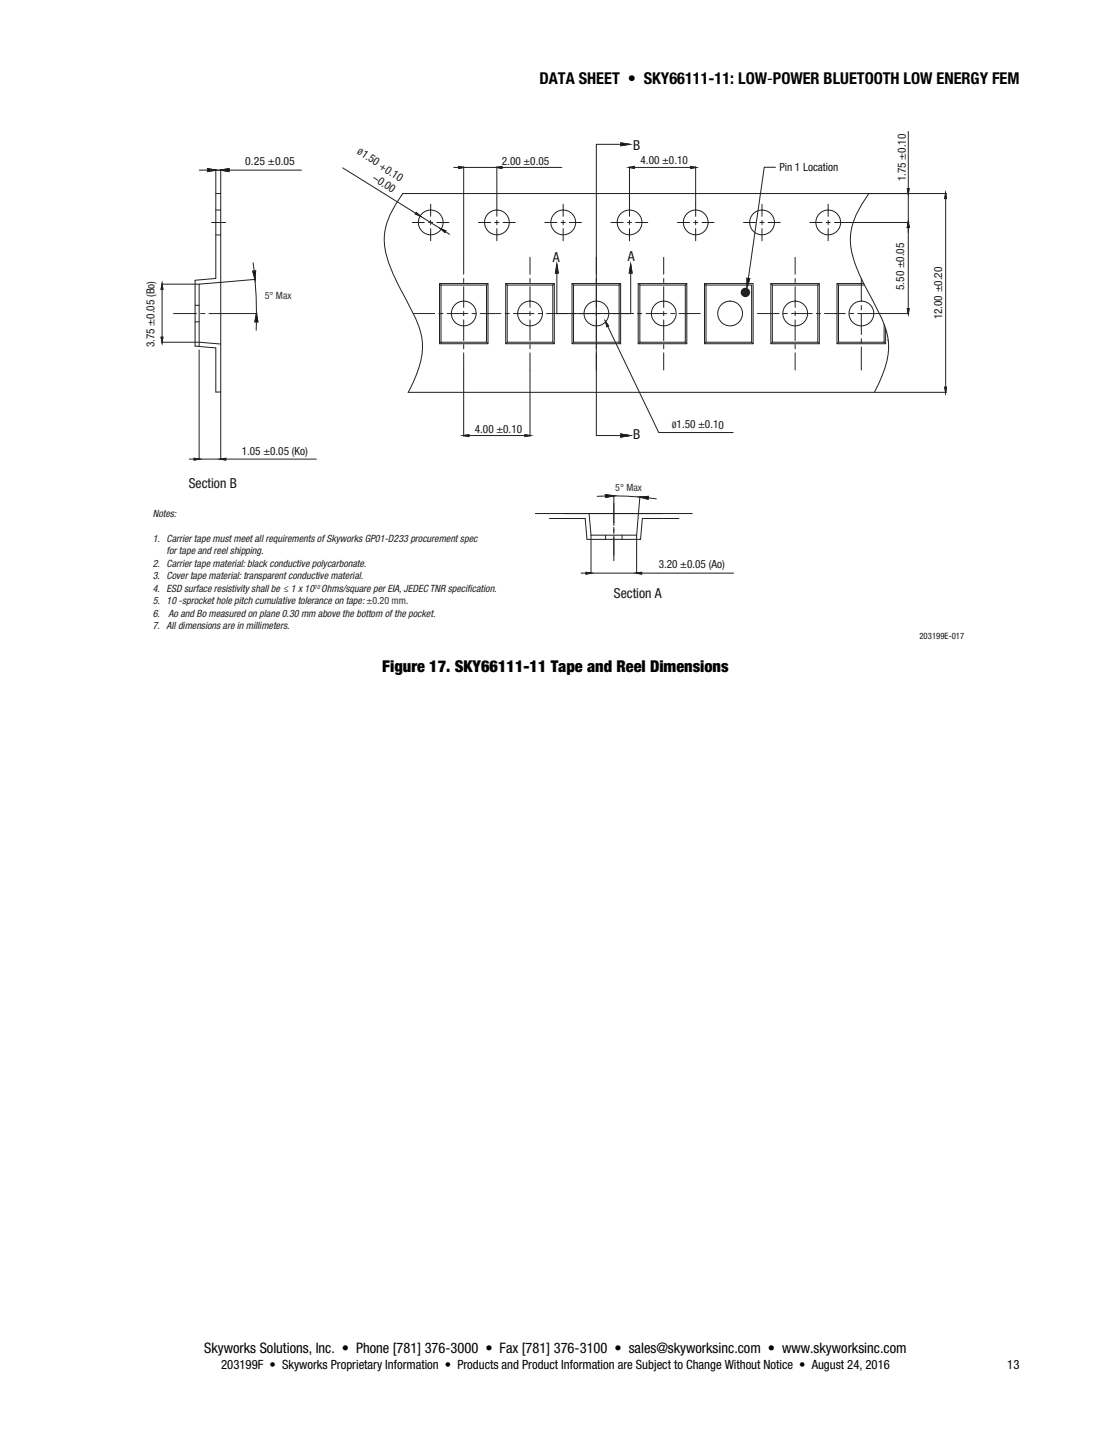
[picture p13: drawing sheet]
<svg xmlns="http://www.w3.org/2000/svg" width="216mm" height="279mm" viewBox="0 0 216 279" stroke-linecap="round" stroke-linejoin="round" font-family="sans-serif">
<defs><g id="words">
<g font-size="3.2">
<text x="104.8" y="16.4">DATA SHEET • SKY66111-11: LOW-POWER BLUETOOTH LOW ENERGY FEM</text>
<text x="74.3" y="130.5">Figure 17. SKY66111-11 Tape and Reel Dimensions</text>
</g>
<text font-size="2.8" x="39.7" y="262.8">Skyworks Solutions, Inc. • Phone [781] 376-3000 • Fax [781] 376-3100 • sales@skyworksinc.com • www.skyworksinc.com</text>
<g font-size="2.7" fill="#141420">
<text x="123" y="29.2">B</text>
<text x="107.4" y="50.9">A</text>
<text x="122" y="50.8">A</text>
<text x="123.1" y="85.3">B</text>
<text x="36.7" y="94.7">Section B</text>
<text x="119.3" y="116.3">Section A</text>
</g>
<g font-size="2.5">
<text x="43" y="266.1">203199F • Skyworks Proprietary Information • Products and Product Information are Subject to Change Without Notice • August 24, 2016</text>
<text x="195.7" y="266.1">13</text>
</g>
<g font-size="2.2" fill="#141420">
<text x="47.7" y="32">0.25 ±0.05</text>
<text x="70.1" y="30.3" transform="rotate(34 70.1 30.3)">1.50 +0.10</text>
<text x="72.3" y="34.9" transform="rotate(34 72.3 34.9)">–0.00</text>
<text x="97.5" y="32">2.00 ±0.05</text>
<text x="124.5" y="31.8">4.00 ±0.10</text>
<text x="151.5" y="33.2">Pin 1 Location</text>
<text x="176" y="35.2" transform="rotate(-90 176 35.2)">1.75 ±0.10</text>
<text x="175.7" y="56.3" transform="rotate(-90 175.7 56.3)">5.50 ±0.05</text>
<text x="183.1" y="62.1" transform="rotate(-90 183.1 62.1)">12.00 ±0.20</text>
<text x="30.1" y="67.5" transform="rotate(-90 30.1 67.5)">3.75 ±0.05 (Bo)</text>
<text x="131.5" y="83.2">1.50 ±0.10</text>
<text x="47" y="88.4">1.05 ±0.05 (Ko)</text>
<text x="92.3" y="84.2">4.00 ±0.10</text>
<text x="128" y="110.3">3.20 ±0.05 (Ao)</text>
</g>
<g font-size="1.9" fill="#333432">
<text x="51.5" y="58.1">5° Max</text>
<text x="119.6" y="95.4">5° Max</text>
</g>
<g font-size="1.9" fill="#221d1f">
<text x="29.7" y="100.4">Notes:</text>
<text x="29.7" y="105.3">1. Carrier tape must meet all requirements of Skyworks GP01-D233 procurement spec</text>
<text x="32.4" y="107.7">for tape and reel shipping.</text>
<text x="29.7" y="110.1">2. Carrier tape material: black conductive polycarbonate.</text>
<text x="29.7" y="112.6">3. Cover tape material: transparent conductive material.</text>
<text x="29.7" y="117.4">5. 10 -sprocket hole pitch cumulative tolerance on tape:±0.20 mm.</text>
<text x="29.7" y="119.9">6.</text>
<text x="29.7" y="115">4. ESD surface resistivity shall be ≤ 1 x 10 Ohms/square per EIA, JEDEC TNR specif</text>
<text x="32.8" y="119.9">Ao and Bo measured on plane 0.30 mm above the bottom of the pocket.</text>
<text x="90.8" y="115">ication.</text>
<text x="29.7" y="122.3">7. All dimensions are in millimeters.</text>
</g>
<g font-size="1.7" fill="#141420">
<text x="69.3" y="29.8" transform="rotate(34 69.3 29.8)">Ø</text>
<text x="130.5" y="83.2">Ø</text>
<text x="178.7" y="124.2">203199E-017</text>
</g>
<text font-size="1.1" fill="#221d1f" x="61.1" y="114.4">10</text>
</g></defs>
<path d="M37.9 59.3h.8M41.9 54.1l-4 .4v12.8l4 .3M164.6 43.2h12M176.5 44.2v15.8M37.9 62.5h.8M38.7 66.5l4.2 .3M170.9 60.9h5.7M109.8 99.8h19" fill="none" stroke="#231f20" stroke-width=".19"/>
<path d="M176.3 60h.4l-.2 .9z" fill="#010202"/>
<path d="M176.3 60h.4l-.2 .9z" fill="none" stroke="#231f20" stroke-width=".24"/>
<path d="M176.3 60h.4l-.2 .9z" fill="none" stroke="#231f20" stroke-width=".19"/>
<path d="M176.5 43.2l.2 1h-.4z" fill="#010202"/>
<path d="M176.5 43.2l.2 1h-.4z" fill="none" stroke="#231f20" stroke-width=".24"/>
<path d="M168.9 37.6h7.7M176.5 25.5v11.1M176.5 37.6v5.6M164.6 43.2h12M176.5 44.2v1M176.5 43.2l.2 1h-.4z" fill="none" stroke="#231f20" stroke-width=".19"/>
<path d="M176.5 43.2l.2 1h-.4z" fill="#010202"/>
<path d="M176.5 43.2l.2 1h-.4z" fill="none" stroke="#231f20" stroke-width=".24"/>
<path d="M176.5 43.2l.2 1h-.4z" fill="none" stroke="#231f20" stroke-width=".19"/>
<path d="M176.3 36.6h.4l-.2 1z" fill="#010202"/>
<path d="M176.3 36.6h.4l-.2 1z" fill="none" stroke="#231f20" stroke-width=".24"/>
<path d="M66.6 32.6l14.2 8.9M176.3 36.6h.4l-.2 1zM81.6 41.9l4.1 2.6M86.5 45l.9 .5" fill="none" stroke="#231f20" stroke-width=".19"/>
<path d="M85.7 44.5l.9 .4-.1 .3z" fill="#010202"/>
<path d="M85.7 44.5l.9 .4-.1 .3z" fill="none" stroke="#231f20" stroke-width=".24"/>
<path d="M85.7 44.5l.9 .4-.1 .3z" fill="none" stroke="#231f20" stroke-width=".19"/>
<path d="M80.9 41.3l.7 .6-.9-.3z" fill="#010202"/>
<path d="M80.9 41.3l.7 .6-.9-.3z" fill="none" stroke="#231f20" stroke-width=".24"/>
<path d="M78.3 37.6a17.1 17.1 0 0 0-3.6 8.2 18.4 18.4 0 0 0 2.5 9.1 61.9 61.9 0 0 1 4.5 9.6 12.7 12.7 0 0 1-1 8.9l-1.4 2.8M168.9 37.6a17.1 17.1 0 0 0-3.6 8.2 18.7 18.7 0 0 0 2.8 9.7l2.2 4.3a14.2 14.2 0 0 1 2.2 9.4 25.7 25.7 0 0 1-2.6 7h14M168.9 37.6h15M183.8 38.6v36.6M41.1 43.2h2.7M41.9 45.7h1M41.9 40.8h1M41.9 54.1v-16.5h1v38.6h-1M80.9 41.3l.7 .6-.9-.3zM33.7 60.9h4.5M39 60.9h.8M40.6 60.9h4.5" fill="none" stroke="#231f20" stroke-width=".19"/>
<path d="M183.8 37.6l.1 1h-.3z" fill="#010202"/>
<path d="M183.8 37.6l.1 1h-.3z" fill="none" stroke="#231f20" stroke-width=".24"/>
<path d="M183.8 37.6l.1 1h-.3z" fill="none" stroke="#231f20" stroke-width=".19"/>
<path d="M183.6 75.2h.3l-.1 1z" fill="#010202"/>
<path d="M183.6 75.2h.3l-.1 1z" fill="none" stroke="#231f20" stroke-width=".24"/>
<g fill="none" stroke="#231f20" stroke-width=".19">
<path d="M90.1 50v3.3M90.1 54.1v.8M90.1 55.7v4M115.9 50v3.3M115.9 54.1v.8M115.9 55.7v4M167.4 54.1v4.5M167.4 59.4v.8M90.1 60.5v.8M90.1 62.1v4.1M90.1 67v.8M90.1 68.6v3.3"/>
<path d="M115.9 60.5v.8M115.9 62.1v4.1M115.9 67v.8M115.9 68.6v3.3M167.4 61v4M167.4 65.8v.8M167.4 67.4v4.5M183.6 75.2h.3l-.1 1zM112.9 111.4h1M114.9 111.4h8.8M114.9 104v7.5M123.7 104v7.5"/>
<path d="M124.7 111.4h17.9"/>
</g>
<path d="M113.9 111.2l1 .2-1 .1z" fill="#010202"/>
<path d="M113.9 111.2l1 .2-1 .1z" fill="none" stroke="#231f20" stroke-width=".24"/>
<path d="M113.9 111.2l1 .2-1 .1z" fill="none" stroke="#231f20" stroke-width=".19"/>
<path d="M123.7 111.4l1-.2v.3z" fill="#010202"/>
<path d="M123.7 111.4l1-.2v.3z" fill="none" stroke="#231f20" stroke-width=".24"/>
<path d="M123.7 111.4l1-.2v.3z" fill="none" stroke="#231f20" stroke-width=".19"/>
<path d="M117.7 62.5l.5 .8-.2 .2z" fill="#010202"/>
<path d="M117.7 62.5l.5 .8-.2 .2z" fill="none" stroke="#231f20" stroke-width=".24"/>
<g fill="none" stroke="#231f20" stroke-width=".19">
<path d="M79.3 76.2h90.6M80.4 60.9h4.1M85.3 60.9h.8M86.9 60.9h4M90.1 71.9v12.8M91.7 60.9h.8M93.3 60.9h4M98.2 60.9h.8M99.8 60.9h4M103 71.9v12.8M104.6 60.9h.8M106.2 60.9h4"/>
<path d="M111 60.9h.8M112.6 60.9h4.1M117.5 60.9h.8M117.7 62.5l.5 .8-.2 .2zM118.1 63.4l9.9 20.6h14.5M119.1 60.9h4M123.9 60.9h.8M125.5 60.9h4.1M130.3 60.9h.9M132 60.9h4.1M147.2 60.9h4.2M152.2 60.9h.8"/>
<path d="M153.8 60.9h4M158.6 60.9h.8M160.2 60.9h4.1M165.1 60.9h.8M166.7 60.9h4.2M91.1 84.6h10.9"/>
</g>
<path d="M90.1 84.6l1-.1v.3z" fill="#010202"/>
<path d="M90.1 84.6l1-.1v.3z" fill="none" stroke="#231f20" stroke-width=".24"/>
<path d="M90.1 84.6l1-.1v.3z" fill="none" stroke="#231f20" stroke-width=".19"/>
<path d="M102 84.5l1 .1-1 .2z" fill="#010202"/>
<path d="M102 84.5l1 .1-1 .2z" fill="none" stroke="#231f20" stroke-width=".24"/>
<g fill="none" stroke="#231f20" stroke-width=".19">
<path d="M78.3 37.6h90.6M83.7 39.7v2.3M88.2 32.5h.9M90.1 32.4v17.5M90.1 32.5h6.5M96.6 32.4v7.2M96.6 39.7v2.3M97.5 32.5h11.7M109.4 39.7v2.3M122.3 39.7v2.3M135.2 39.7v2.3M83.7 42.8v.8"/>
<path d="M83.7 44.4v2.4M96.6 42.8v.8M96.6 44.4v2.4M109.4 42.8v.8M109.4 44.4v2.4M122.3 42.8v.8M122.3 44.4v2.4M131.6 43.2h2.4M134.8 43.2h.8M135.2 42.8v.8M135.2 44.4v2.4M136.4 43.2h2.3"/>
<path d="M102 84.5l1 .1-1 .2z"/>
<circle cx="83.7" cy="43.2" r="2.41"/>
<circle cx="96.6" cy="43.2" r="2.41"/>
<circle cx="109.5" cy="43.2" r="2.41"/>
<circle cx="122.3" cy="43.2" r="2.41"/>
<circle cx="135.2" cy="43.2" r="2.41"/>
</g>
<path d="M89.1 32.4l1 .1-1 .2z" fill="#010202"/>
<path d="M89.1 32.4l1 .1-1 .2z" fill="none" stroke="#231f20" stroke-width=".24"/>
<path d="M89.1 32.4l1 .1-1 .2z" fill="none" stroke="#231f20" stroke-width=".19"/>
<path d="M96.6 32.5l.9-.1v.3z" fill="#010202"/>
<path d="M96.6 32.5l.9-.1v.3z" fill="none" stroke="#231f20" stroke-width=".24"/>
<g fill="none" stroke="#231f20" stroke-width=".19">
<path d="M96.6 32.5l.9-.1v.3zM122.3 32.4v7.3M123.3 32.5h10.9M135.2 32.4v7.3M80.1 43.2h2.4M83.3 43.2h.8M84.9 43.2h2.3M93 43.2h2.4M96.1 43.2h.9M97.8 43.2h2.3M105.9 43.2h2.3M109 43.2h.8"/>
<path d="M110.6 43.2h2.4M118.7 43.2h2.4M121.9 43.2h.8M123.5 43.2h2.4"/>
</g>
<path d="M122.3 32.5l1-.1v.3z" fill="#010202"/>
<path d="M122.3 32.5l1-.1v.3z" fill="none" stroke="#231f20" stroke-width=".24"/>
<path d="M122.3 32.5l1-.1v.3z" fill="none" stroke="#231f20" stroke-width=".19"/>
<path d="M134.2 32.4l1 .1-1 .2z" fill="#010202"/>
<path d="M134.2 32.4l1 .1-1 .2z" fill="none" stroke="#231f20" stroke-width=".24"/>
<g fill="none" stroke="#231f20" stroke-width=".19">
<path d="M134.2 32.4l1 .1-1 .2zM148.1 39.7v2.3M160.9 39.7v2.3M31.4 55.2h7.3M31.5 56.2v9.3M144.5 43.2h2.4M147.7 43.2h.8M148.1 42.8v.8M148.1 44.4v2.4M149.3 43.2h2.3M157.4 43.2h2.3M160.6 43.2h.7"/>
<path d="M160.9 42.8v.8M160.9 44.4v2.4M162.2 43.2h2.3M31.4 66.5h7.3"/>
<circle cx="148.1" cy="43.2" r="2.41"/>
<circle cx="160.9" cy="43.2" r="2.41"/>
</g>
<path d="M31.3 65.5h.3l-.1 1z" fill="#010202"/>
<path d="M31.3 65.5h.3l-.1 1z" fill="none" stroke="#231f20" stroke-width=".24"/>
<path d="M31.3 65.5h.3l-.1 1z" fill="none" stroke="#231f20" stroke-width=".19"/>
<path d="M31.5 55.2l.1 1h-.3z" fill="#010202"/>
<path d="M31.5 55.2l.1 1h-.3z" fill="none" stroke="#231f20" stroke-width=".24"/>
<path d="M31.5 55.2l.1 1h-.3zM38.7 68v21.3M42.9 76.2v13.1M36.8 89.2h.9M38.7 89.2h4.2M43.9 89.2h17.6" fill="none" stroke="#231f20" stroke-width=".19"/>
<path d="M37.7 89.1l1 .1-1 .2z" fill="#010202"/>
<path d="M37.7 89.1l1 .1-1 .2z" fill="none" stroke="#231f20" stroke-width=".24"/>
<path d="M37.7 89.1l1 .1-1 .2z" fill="none" stroke="#231f20" stroke-width=".19"/>
<path d="M42.9 89.2l1-.1v.3z" fill="#010202"/>
<path d="M42.9 89.2l1-.1v.3z" fill="none" stroke="#231f20" stroke-width=".24"/>
<path d="M122.6 51.5v9.4M172.5 66.1l.1 .1M42.9 89.2l1-.1v.3zM119.3 97.8v3.8M119.3 102.5v.8M119.3 104.1v3.8" fill="none" stroke="#231f20" stroke-width=".19"/>
<path d="M122.6 51.5l.2 1.6h-.5z" fill="#b3b4b4"/>
<path d="M122.6 51.5l.2 1.6h-.5z" fill="none" stroke="#231f20" stroke-width=".24"/>
<path d="M122.6 51.5l.2 1.6h-.5z" fill="#141420"/>
<path d="M108.2 51.5v9.4M122.6 51.5l.2 1.6h-.5z" fill="none" stroke="#231f20" stroke-width=".19"/>
<path d="M108.2 51.5l.3 1.6h-.5z" fill="#b3b4b4"/>
<path d="M108.2 51.5l.3 1.6h-.5z" fill="none" stroke="#231f20" stroke-width=".24"/>
<path d="M108.2 51.5l.3 1.6h-.5z" fill="#141420"/>
<path d="M108.2 51.5l.3 1.6h-.5zM108.2 60.9h14.4M115.9 84.6h6.4" fill="none" stroke="#231f20" stroke-width=".19"/>
<path d="M120.7 84.4l1.6 .2-1.6 .3z" fill="#b3b4b4"/>
<path d="M120.7 84.4l1.6 .2-1.6 .3z" fill="none" stroke="#231f20" stroke-width=".24"/>
<path d="M115.9 28v56.6M120.7 84.4l1.6 .2-1.6 .3z" fill="none" stroke="#231f20" stroke-width=".19"/>
<path d="M120.7 84.4l1.6 .2-1.6 .3z" fill="#b3b4b4"/>
<path d="M120.7 84.4l1.6 .2-1.6 .3z" fill="none" stroke="#231f20" stroke-width=".24"/>
<path d="M120.7 84.4l1.6 .2-1.6 .3z" fill="#141420"/>
<path d="M115.9 28h6.4M120.7 84.4l1.6 .2-1.6 .3z" fill="none" stroke="#231f20" stroke-width=".19"/>
<path d="M120.7 27.8l1.6 .2-1.6 .3z" fill="#b3b4b4"/>
<path d="M120.7 27.8l1.6 .2-1.6 .3z" fill="none" stroke="#231f20" stroke-width=".24"/>
<path d="M120.7 27.8l1.6 .2-1.6 .3z" fill="#141420"/>
<path d="M120.7 27.8l1.6 .2-1.6 .3zM42.9 54.9l-4.2 .3v12.1M41.9 67.6v8.6M104 99.8h30.5M114.5 99.8l.4 4.2h8.8l.4-4.2M119.3 97.6v4.5M106.7 100.7h7l.4 4.1h10.4l.3-4.1h7.1M117.7 104v.8M119.3 102.9v.8M119.3 104.5v4.5M120.9 104v.8" fill="none" stroke="#231f20" stroke-width=".19"/>
<path d="M145.2 54.1l.5 .1-.5 1.5z" fill="#010202"/>
<path d="M145.2 54.1l.5 .1-.5 1.5z" fill="none" stroke="#231f20" stroke-width=".24"/>
<path d="M38.7 33.1h1.6M41.9 33.1h1M41.9 32.9v4.6M42.9 32.9v4.6M44.5 33.1h14.1M150.7 32.5h-2.2l-3.1 21.6M145.2 54.1l.5 .1-.5 1.5z" fill="none" stroke="#231f20" stroke-width=".19"/>
<path d="M40.3 32.8l1.6 .3-1.6 .2z" fill="#010202"/>
<path d="M40.3 32.8l1.6 .3-1.6 .2z" fill="none" stroke="#231f20" stroke-width=".24"/>
<path d="M40.3 32.8l1.6 .3-1.6 .2z" fill="none" stroke="#231f20" stroke-width=".19"/>
<path d="M42.9 33.1l1.6-.3v.5z" fill="#010202"/>
<path d="M42.9 33.1l1.6-.3v.5z" fill="none" stroke="#231f20" stroke-width=".24"/>
<g fill="none" stroke="#231f20" stroke-width=".19">
<path d="M42.9 33.1l1.6-.3v.5zM85.4 55.1l.3 .3M85.4 55.1h9.4v11.7h-9.4zM85.7 55.4h8.8v11.1h-8.8zM94.8 55.1l-.3 .3M98.3 55.1l.3 .3M98.3 55.1h9.4v11.7h-9.4zM98.6 55.4h8.8v11.1h-8.8zM103 50v3.3M103 54.1v.8M103 55.7v4M107.7 55.1l-.3 .3"/>
<path d="M111.2 55.1l.3 .3M111.2 55.1h9.4v11.7h-9.4zM111.5 55.4h8.8v11.1h-8.8zM120.6 55.1l-.3 .3M124 55.1h9.5v11.7h-9.5zM124 55.1l.3 .3M124.3 55.4h8.9v11.1h-8.9zM129 50v3.3M129 54.1v.8M129 55.7v4M133.5 55.1l-.3 .3M136.9 55.1l.3 .3"/>
<path d="M136.9 55.1h9.5v11.7h-9.5zM137.2 55.4h8.9v11.1h-8.9zM149.8 55.1l.3 .3M149.8 55.1h9.4v11.7h-9.4zM150.1 55.4h8.8v11.1h-8.8zM154.5 50v3.3M154.5 54.1v.8M154.5 55.7v4M159.2 55.1l-.3 .3M162.7 55.1l.2 .3M167.8 55.1h-5.1v11.7h9.4v-3M168 55.4h-5.1v11.1h8.9v-3.5"/>
<path d="M85.7 66.5l-.3 .3M94.5 66.5l.3 .3M98.6 66.5l-.3 .3M103 60.5v.8M103 62.2v4M103 67v.8M103 68.6v3.3M107.4 66.5l.3 .3M111.5 66.5l-.3 .3M120.3 66.5l.3 .3M124.3 66.5l-.3 .3M129 60.5v.8"/>
<path d="M129 62.2v4M129 67v.8M129 68.6v3.3M133.2 66.5l.3 .3M137.2 66.5l-.3 .3M146.1 66.5l.3 .3M150.1 66.5l-.3 .3M154.5 60.5v.8M154.5 62.2v4M154.5 67v.8M154.5 68.6v3.3M158.9 66.5l.3 .3"/>
<path d="M162.9 66.5l-.2 .3M171.8 66.5l.3 .3M117.7 96.4h-1.7M119.3 96.3l5.1 .3M119.3 96.2v1.3M124.4 96.5l-.3 3.3M126 96.7l1.5 .2"/>
<circle cx="115.9" cy="60.9" r="2.41"/>
</g>
<path d="M124.4 96.6l1.6-.1-.1 .5z" fill="#010202"/>
<path d="M124.4 96.6l1.6-.1-.1 .5z" fill="none" stroke="#231f20" stroke-width=".24"/>
<path d="M124.4 96.6l1.6-.1-.1 .5z" fill="none" stroke="#231f20" stroke-width=".19"/>
<path d="M117.7 96.1l1.6 .2-1.6 .3z" fill="#010202"/>
<path d="M117.7 96.1l1.6 .2-1.6 .3z" fill="none" stroke="#231f20" stroke-width=".24"/>
<path d="M49.2 51.1l.2 1.6M49.5 54.3l.3 6.6M49.7 54.3l-6.8 .6M45.1 60.9h4.9M49.8 62.5v1.7M117.7 96.1l1.6 .2-1.6 .3z" fill="none" stroke="#231f20" stroke-width=".19"/>
<path d="M49.8 60.9l.3 1.6h-.6z" fill="#010202"/>
<path d="M49.8 60.9l.3 1.6h-.6z" fill="none" stroke="#231f20" stroke-width=".24"/>
<path d="M49.8 60.9l.3 1.6h-.6z" fill="none" stroke="#231f20" stroke-width=".19"/>
<path d="M49.1 52.7l.6-.1-.2 1.7z" fill="#010202"/>
<path d="M49.1 52.7l.6-.1-.2 1.7z" fill="none" stroke="#231f20" stroke-width=".24"/>
<g fill="none" stroke="#231f20" stroke-width=".19">
<path d="M49.1 52.7l.6-.1-.2 1.7z"/>
<circle cx="90.1" cy="60.9" r="2.41"/>
<circle cx="103" cy="60.9" r="2.41"/>
<circle cx="129" cy="60.9" r="2.41"/>
<circle cx="141.9" cy="60.9" r="2.41"/>
<circle cx="154.5" cy="60.9" r="2.41"/>
<circle cx="167.4" cy="60.9" r="2.41"/>
</g>
<circle cx="144.9" cy="56.8" r=".79" fill="#231f20"/>
<circle cx="144.9" cy="56.8" r=".79" fill="none" stroke="#231f20" stroke-width=".24"/>
<use href="#words"/>
</svg>
